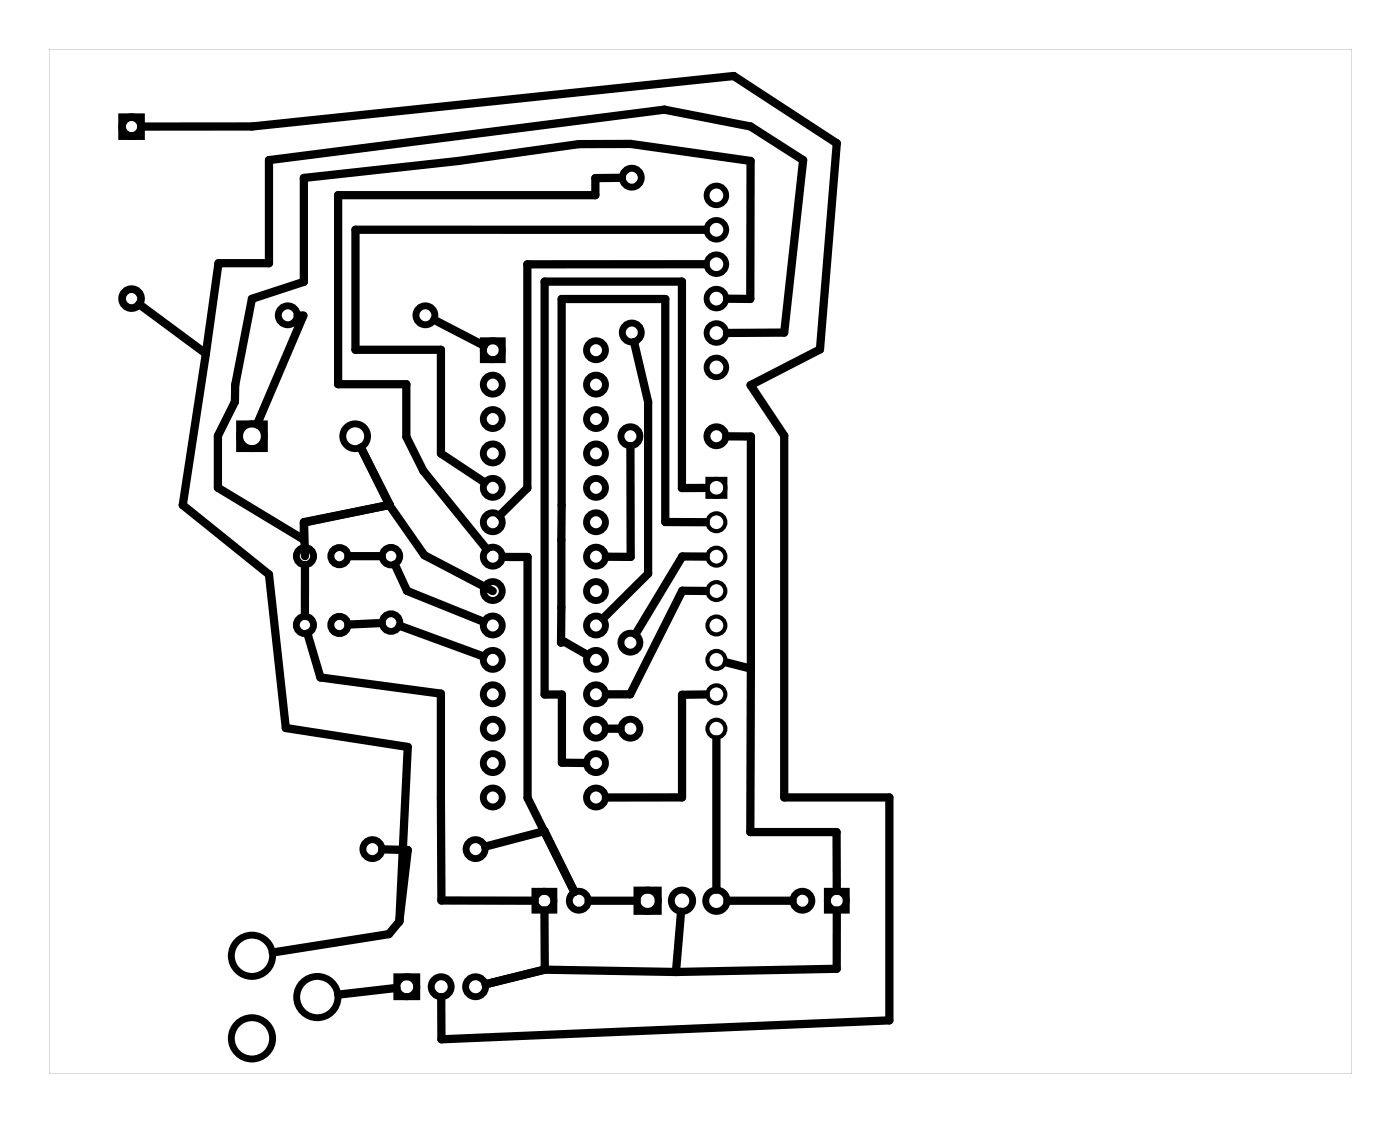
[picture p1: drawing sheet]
<svg xmlns="http://www.w3.org/2000/svg" width="103mm" height="83mm" viewBox="0 0 103 83" stroke-linecap="round" stroke-linejoin="round" font-family="sans-serif">
<path d="M3.6 3.6h96.2v75.7h-96.2zM3.6 3.6v75.7h96.2v-75.7z" fill="#000"/>
<g fill="none" stroke="#000" stroke-width=".51">
<path d="M17.7 31.3h1.8v1.8h-1.8zM35.7 25.2h1.4v1.4h-1.4zM29.3 72.1h1.5v1.5h-1.5zM39.5 65.8h1.4v1.4h-1.4zM47 65.7h1.6v1.6h-1.6zM61.1 65.8h1.4v1.4h-1.4z"/>
<circle cx="46.6" cy="13.1" r=".7"/>
<circle cx="18.6" cy="32.2" r=".91"/>
<circle cx="21.2" cy="23.3" r=".7"/>
<circle cx="26.2" cy="32.2" r=".91"/>
<circle cx="31.4" cy="23.3" r=".7"/>
<circle cx="36.4" cy="28.4" r=".7"/>
<circle cx="36.4" cy="33.5" r=".7"/>
<circle cx="36.4" cy="38.6" r=".7"/>
<circle cx="36.4" cy="30.9" r=".7"/>
<circle cx="36.4" cy="36" r=".7"/>
<circle cx="36.4" cy="25.9" r=".7"/>
<circle cx="44" cy="36" r=".7"/>
<circle cx="44" cy="33.5" r=".7"/>
<circle cx="44" cy="38.6" r=".7"/>
<circle cx="44" cy="28.4" r=".7"/>
<circle cx="44" cy="30.9" r=".7"/>
<circle cx="44" cy="25.9" r=".7"/>
<circle cx="46.5" cy="32.2" r=".7"/>
<circle cx="46.6" cy="24.5" r=".7"/>
<circle cx="52.9" cy="32.2" r=".7"/>
<circle cx="22.5" cy="46.1" r=".64"/>
<circle cx="22.5" cy="41.1" r=".64"/>
<circle cx="25.1" cy="46.1" r=".64"/>
<circle cx="25.1" cy="41.1" r=".64"/>
<circle cx="36.4" cy="43.6" r=".7"/>
<circle cx="36.4" cy="41.1" r=".7"/>
<circle cx="36.4" cy="46.2" r=".7"/>
<circle cx="36.4" cy="58.9" r=".7"/>
<circle cx="36.4" cy="56.3" r=".7"/>
<circle cx="36.4" cy="53.8" r=".7"/>
<circle cx="36.4" cy="48.7" r=".7"/>
<circle cx="36.4" cy="51.3" r=".7"/>
<circle cx="44" cy="43.6" r=".7"/>
<circle cx="44" cy="41.1" r=".7"/>
<circle cx="44" cy="46.2" r=".7"/>
<circle cx="44" cy="58.9" r=".7"/>
<circle cx="44" cy="53.8" r=".7"/>
<circle cx="44" cy="56.3" r=".7"/>
<circle cx="44" cy="48.7" r=".7"/>
<circle cx="44" cy="51.3" r=".7"/>
<circle cx="46.5" cy="53.8" r=".7"/>
<circle cx="46.5" cy="47.4" r=".7"/>
<circle cx="18.6" cy="70.6" r="1.52"/>
<circle cx="18.6" cy="76.7" r="1.52"/>
<circle cx="23.4" cy="73.6" r="1.52"/>
<circle cx="27.5" cy="62.7" r=".7"/>
<circle cx="30" cy="72.8" r=".74"/>
<circle cx="32.6" cy="72.8" r=".74"/>
<circle cx="35.1" cy="62.7" r=".7"/>
<circle cx="35.1" cy="72.8" r=".74"/>
<circle cx="40.2" cy="66.5" r=".7"/>
<circle cx="42.7" cy="66.5" r=".7"/>
<circle cx="47.8" cy="66.5" r=".79"/>
<circle cx="50.4" cy="66.5" r=".79"/>
<circle cx="52.9" cy="66.5" r=".79"/>
<circle cx="59.2" cy="66.5" r=".7"/>
<circle cx="61.8" cy="66.5" r=".7"/>
</g>
<g fill="none" stroke="#000" stroke-width=".5">
<circle cx="28.9" cy="41.1" r=".65"/>
<circle cx="28.9" cy="46" r=".65"/>
</g>
<g fill="none" stroke="#000" stroke-width=".43">
<circle cx="52.9" cy="14.4" r=".72"/>
<circle cx="52.9" cy="17" r=".72"/>
<circle cx="52.9" cy="19.5" r=".72"/>
<circle cx="52.9" cy="24.6" r=".72"/>
<circle cx="52.9" cy="27.1" r=".72"/>
<circle cx="52.9" cy="22" r=".72"/>
</g>
<g fill="none" stroke="#000" stroke-width=".56">
<path d="M9 8.7h1.4v1.4h-1.4z"/>
<circle cx="9.7" cy="9.3" r=".7"/>
<circle cx="9.7" cy="22" r=".7"/>
</g>
<g fill="none" stroke="#000" stroke-width=".3">
<path d="M52.2 35.4h1.4v1.3h-1.4z"/>
<circle cx="52.9" cy="36" r=".66"/>
<circle cx="52.9" cy="38.6" r=".66"/>
<circle cx="52.9" cy="43.6" r=".66"/>
<circle cx="52.9" cy="48.7" r=".66"/>
<circle cx="52.9" cy="46.2" r=".66"/>
<circle cx="52.9" cy="41.1" r=".66"/>
<circle cx="52.9" cy="53.8" r=".66"/>
<circle cx="52.9" cy="51.3" r=".66"/>
</g>
<g fill="none" stroke="#000" stroke-width=".61">
<path d="M10.4 9.3h8.2l35.6-3.7 7.6 5-1.3 15.2-5.1 2.6 2.5 3.8v26.7h7.8v16.4l-33.1 1.4v-3.1M45.9 13.1h-1.9v1.3h-19v14h5v3.8l1.3 2.6 4.6 5.7M52.1 19.5h-13.2v16.5l-2 2M52.1 17h-25.9v8.8h6.4v7.7l3.2 2.1M10.3 22.5l4.9 3.6M15.2 26.1l-1.7 11.2 6.4 5.1 1.2 11.3 9 1.4-.6 12.9M22 23.3h.4l-3.4 8M28.7 37.3l2.6 3.7 5.1 2.6M28.7 37.3l-6.3 1.2 .1 2.6M32.1 23.6l3.6 1.9M46.5 32.9l.1 8.2h-1.9M46.8 25.3l1.1 4.4v12.7l-3.4 3.3"/>
<path d="M52.1 38.6l-3-.1v-16.4h-7.6l-.1 25.3h.3l1.7 1M52.1 36h-1.8v-15.2h-10.1v30.5h1.3v5h1.8M53.6 32.2h1.8v17.2M53.7 22.1h1.7v-10.2l-8.8-1.3h-3.9l-8.8 1.3-11.5 1.2v7.7l-3.8 1.3-1.2 6.3-.1 1.3-1.2 2.5v3.8l6.3 3.8v-1.2l6.4-1.3-2.2-4.3 2.1 4.3M53.7 24.6h4.2l1.4-12.8-3.9-2.5-6.4-1.2-29.1 3.7v7.6h-3.8l-.9 6.7M22.5 41.7v3.8M22.7 46.8l1 3.2 8.9 1.2v15.3h6.9M25.7 41.1h2.5M28.2 46l-2.5 .1M29.2 41.7l.9 1.9 5.6 2.3M29.5 46.2l6.2 2.3M37.1 41.1h1.9v17.8l3.4 6.9-2.2-4.4-4.4 1.1"/>
<path d="M44.7 53.8h1.1M52.1 51.3h-1.7v7.6h-5.7M52.1 43.6h-1.7l-3.9 7.7h-1.8M52.1 41.1h-1.7l-3.5 5.7M52.9 54.6v11.1M53.7 48.9l1.7 .5M55.4 49.4v12h6.4v4.4M28.2 62.7l1.9 .1-.6 5.2M29.3 72.9l-4.3 .5M29.5 68l-.8 1-8.6 1.3M40.2 67.2v4.4M40.2 71.6l-4.3 1.1"/>
<path d="M40.2 71.6l9.7 .2M43.5 66.5h3.5M50.3 67.3l-.4 4.5M53.7 66.5h4.8M61.8 67.2v4.3l-11.9 .3"/>
</g>
</svg>
